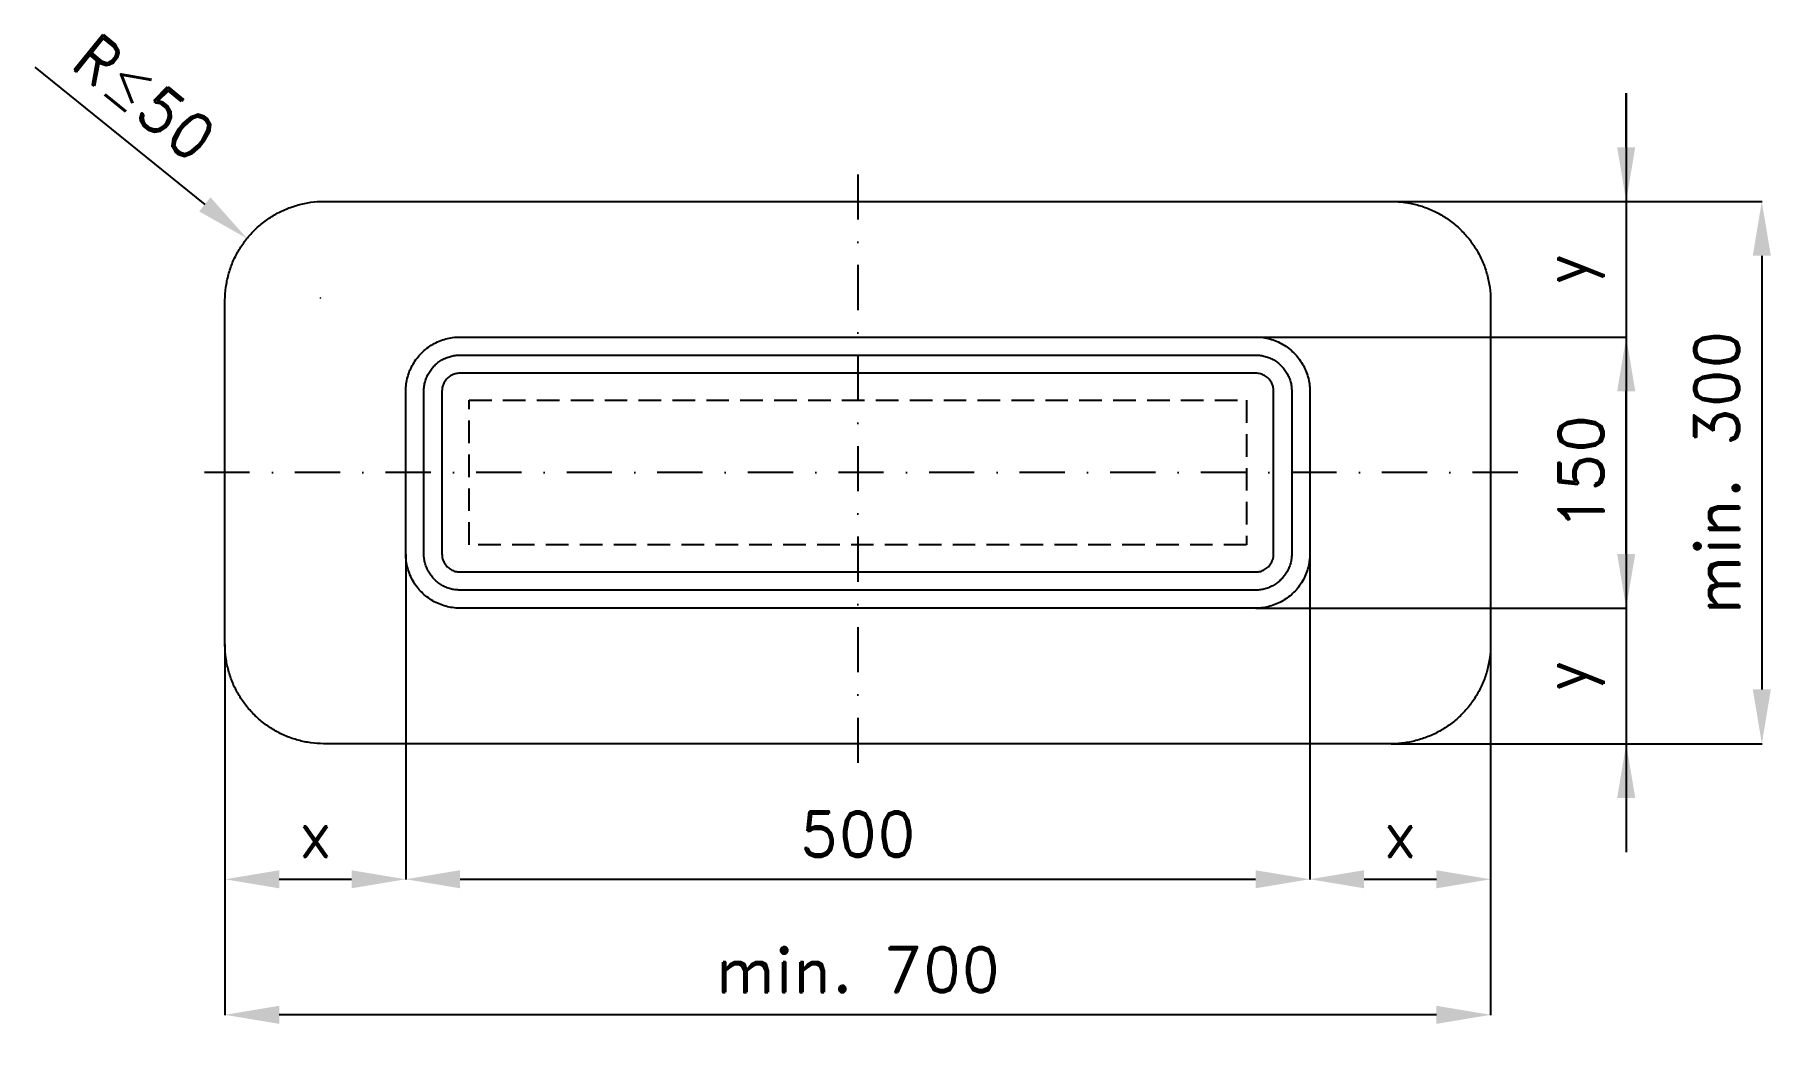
# Model space of a CAD drawing. Header units: millimetres. Extents: x -105 to 862, y -162 to 392.
import ezdxf

# ---------------------------------------------------------------- set-up
doc = ezdxf.new("R2010")
doc.units = ezdxf.units.MM
doc.header["$LTSCALE"] = 5
doc.linetypes.add('ČERCHOVANÁX2', pattern=[2, 1, -0.5, 0, -0.5])
doc.linetypes.add('ČÁRKOVANÁX2', pattern=[1.5, 1, -0.5])
doc.layers.add('Kóty', color=2, linetype='Continuous')
doc.layers.add('Značka', color=7, linetype='Continuous')
doc.styles.get("Standard").update_dxf_attribs({"font": 'romand.shx', "height": 25})
doc.dimstyles.get("Standard").update_dxf_attribs({"dimtxt": 25, "dimasz": 30, "dimexe": 0.18, "dimexo": 0.0625, "dimgap": 12.5, "dimtad": 1, "dimdec": 0, "dimzin": 0, "dimdsep": 46, "dimtxsty": 'Standard', "dimcen": 0.09, "dimadec": 0, "dimazin": 0, "dimtfac": 1, "dimtdec": 0, "dimtofl": 0, "dimtmove": 0, "dimatfit": 3, "dimfxl": 1, "dimtolj": 1, "dimtzin": 0, "dimarcsym": 0})

# ---------------------------------------------------------------- blocks, each defined once
blk = doc.blocks.new('*D0')
at = {"layer": 'Defpoints', "color": 0, "transparency": 16777216}
for p in [(100, 105), (0, 55), (100, -75)]:
    blk.add_point(p, dxfattribs=at)
at = {"layer": 'Kóty', "color": 0, "lineweight": -2, "transparency": 16777216}
for p, q in [((100, 104.94), (100, -75.18)), ((0, 54.94), (0, -75.18)), ((30, -75), (70, -75))]:
    blk.add_line(p, q, dxfattribs=at)
at = {"layer": 'Kóty', "color": 0, "transparency": 16777216}
for points in [[(30, -70), (30, -80), (0, -75)], [(70, -70), (70, -80), (100, -75)]]:
    blk.add_solid(points, dxfattribs=at)
at = {"layer": 'Kóty', "color": 0, "transparency": 16777216, "insert": (50, -50), "char_height": 25, "attachment_point": 5}
blk.add_mtext('\\A1;x', dxfattribs=at)
blk = doc.blocks.new('*D1')
at = {"layer": 'Defpoints', "color": 0, "transparency": 16777216}
for p in [(100, 105), (600, 105), (600, -75)]:
    blk.add_point(p, dxfattribs=at)
at = {"layer": 'Kóty', "color": 0, "lineweight": -2, "transparency": 16777216}
for p, q in [((100, 104.94), (100, -75.18)), ((600, 104.94), (600, -75.18)), ((130, -75), (570, -75))]:
    blk.add_line(p, q, dxfattribs=at)
at = {"layer": 'Kóty', "color": 0, "transparency": 16777216}
for points in [[(130, -70), (130, -80), (100, -75)], [(570, -70), (570, -80), (600, -75)]]:
    blk.add_solid(points, dxfattribs=at)
at = {"layer": 'Kóty', "color": 0, "transparency": 16777216, "insert": (350, -50), "char_height": 25, "attachment_point": 5}
blk.add_mtext('\\A1;500', dxfattribs=at)
blk = doc.blocks.new('*D2')
at = {"layer": 'Defpoints', "color": 0, "transparency": 16777216}
for p in [(600, 105), (700, 55), (700, -75)]:
    blk.add_point(p, dxfattribs=at)
at = {"layer": 'Kóty', "color": 0, "lineweight": -2, "transparency": 16777216}
for p, q in [((600, 104.94), (600, -75.18)), ((700, 54.94), (700, -75.18)), ((630, -75), (670, -75))]:
    blk.add_line(p, q, dxfattribs=at)
at = {"layer": 'Kóty', "color": 0, "transparency": 16777216}
for points in [[(630, -70), (630, -80), (600, -75)], [(670, -70), (670, -80), (700, -75)]]:
    blk.add_solid(points, dxfattribs=at)
at = {"layer": 'Kóty', "color": 0, "transparency": 16777216, "insert": (650, -50), "char_height": 25, "attachment_point": 5}
blk.add_mtext('\\A1;x', dxfattribs=at)
blk = doc.blocks.new('*D3')
at = {"layer": 'Defpoints', "color": 0, "transparency": 16777216}
for p in [(0, 55), (700, 55), (0, -150)]:
    blk.add_point(p, dxfattribs=at)
at = {"layer": 'Kóty', "color": 0, "lineweight": -2, "transparency": 16777216}
for p, q in [((0, 54.94), (0, -150.18)), ((700, 54.94), (700, -150.18)), ((670, -150), (30, -150))]:
    blk.add_line(p, q, dxfattribs=at)
at = {"layer": 'Kóty', "color": 0, "transparency": 16777216}
for points in [[(30, -145), (30, -155), (0, -150)], [(670, -145), (670, -155), (700, -150)]]:
    blk.add_solid(points, dxfattribs=at)
at = {"layer": 'Kóty', "color": 0, "transparency": 16777216, "insert": (350, -125), "char_height": 25, "attachment_point": 5}
blk.add_mtext('\\A1;min. 700', dxfattribs=at)
blk = doc.blocks.new('*D4')
at = {"layer": 'Defpoints', "color": 0, "transparency": 16777216}
for p in [(570, 225), (775, 225), (570, 75)]:
    blk.add_point(p, dxfattribs=at)
at = {"layer": 'Kóty', "color": 0, "lineweight": -2, "transparency": 16777216}
for p, q in [((570.06, 225), (775.18, 225)), ((775, 105), (775, 195)), ((570.06, 75), (775.18, 75))]:
    blk.add_line(p, q, dxfattribs=at)
at = {"layer": 'Kóty', "color": 0, "transparency": 16777216}
for points in [[(770, 195), (780, 195), (775, 225)], [(770, 105), (780, 105), (775, 75)]]:
    blk.add_solid(points, dxfattribs=at)
at = {"layer": 'Kóty', "color": 0, "transparency": 16777216, "insert": (750, 150), "char_height": 25, "attachment_point": 5, "rotation": 90}
blk.add_mtext('\\A1;150', dxfattribs=at)
blk = doc.blocks.new('*D5')
at = {"layer": 'Defpoints', "color": 0, "transparency": 16777216}
for p in [(645, 300), (775, 300), (570, 225)]:
    blk.add_point(p, dxfattribs=at)
at = {"layer": 'Kóty', "color": 0, "lineweight": -2, "transparency": 16777216}
for p, q in [((775, 330), (775, 360)), ((645.06, 300), (775.18, 300)), ((570.06, 225), (775.18, 225)), ((775, 195), (775, 165))]:
    blk.add_line(p, q, dxfattribs=at)
at = {"layer": 'Kóty', "color": 0, "transparency": 16777216}
for points in [[(770, 330), (780, 330), (775, 300)], [(770, 195), (780, 195), (775, 225)]]:
    blk.add_solid(points, dxfattribs=at)
at = {"layer": 'Kóty', "color": 0, "transparency": 16777216, "insert": (745.83, 262.5), "char_height": 25, "attachment_point": 5, "rotation": 90}
blk.add_mtext('\\A1;y', dxfattribs=at)
blk = doc.blocks.new('*D6')
at = {"layer": 'Defpoints', "color": 0, "transparency": 16777216}
for p in [(645, 300), (645, 0), (850, 0)]:
    blk.add_point(p, dxfattribs=at)
at = {"layer": 'Kóty', "color": 0, "lineweight": -2, "transparency": 16777216}
for p, q in [((645.06, 300), (850.18, 300)), ((850, 270), (850, 30)), ((645.06, 0), (850.18, 0))]:
    blk.add_line(p, q, dxfattribs=at)
at = {"layer": 'Kóty', "color": 0, "transparency": 16777216}
for points in [[(845, 270), (855, 270), (850, 300)], [(845, 30), (855, 30), (850, 0)]]:
    blk.add_solid(points, dxfattribs=at)
at = {"layer": 'Kóty', "color": 0, "transparency": 16777216, "insert": (825, 150), "char_height": 25, "attachment_point": 5, "rotation": 90}
blk.add_mtext('\\A1;min. 300', dxfattribs=at)

msp = doc.modelspace()

# ---------------------------------------------------------------- linework, layer by layer
at = {"layer": 'Kóty'}
for p, q in [((-105.1, 374.27), (-11.16, 298.39)), ((775, 360), (775, -60)), ((52.77, 246.68), (52.95, 246.68)), ((52.86, 246.59), (52.86, 246.77)), ((775, 105), (775, 135)), ((570.06, 75), (775.18, 75)), ((645.06, 0), (775.18, 0))]:
    msp.add_line(p, q, dxfattribs=at)
for points in [[(-8.02, 302.28), (-14.31, 294.5), (12.17, 279.54)], [(770, 105), (780, 105), (775, 75)], [(770, -30), (780, -30), (775, 0)]]:
    msp.add_solid(points, dxfattribs=at)
at = {"layer": 'Značka', "color": 6, "linetype": 'ČERCHOVANÁX2', "lineweight": 25, "ltscale": 5}
for p, q in [((350, 315), (350, -15)), ((715, 150), (-15, 150))]:
    msp.add_line(p, q, dxfattribs=at)
at = {"layer": 'Značka', "color": 5}
for points in [[(55, 0), (54.78, 0), (54.57, 0, -0.03218), (47.47, 0.5, -0.035443), (40.49, 1.95, -0.036267), (33.74, 4.23, -0.03442), (27.38, 7.44, -0.033722), (21.45, 11.39, -0.034085), (16.11, 16.11, -0.034209), (11.39, 21.45, -0.034229), (7.44, 27.38, -0.034044), (4.25, 33.74, -0.033412), (1.95, 40.49, -0.034127), (0.48, 47.47, -0.036745), (0, 54.57), (0, 54.78), (0, 55), (0, 245), (0, 245.22), (0, 245.43, -0.03218), (0.5, 252.53, -0.035443), (1.95, 259.51, -0.036267), (4.23, 266.26, -0.03442), (7.44, 272.63, -0.033724), (11.39, 278.55, -0.034088), (16.11, 283.89, -0.034206), (21.45, 288.61, -0.034232), (27.38, 292.56, -0.034049), (33.74, 295.75, -0.033416), (40.49, 298.05, -0.034129), (47.47, 299.53, -0.036747), (54.57, 300), (54.78, 300), (55, 300), (645, 300), (645.22, 300), (645.43, 300, -0.032179), (652.53, 299.5, -0.035446), (659.51, 298.05, -0.036264), (666.26, 295.77, -0.034421), (672.63, 292.56, -0.033716), (678.55, 288.61, -0.034086), (683.89, 283.89, -0.034212), (688.61, 278.55, -0.034226), (692.56, 272.63, -0.034042), (695.75, 266.26, -0.033411), (698.05, 259.51, -0.034124), (699.53, 252.53, -0.036743), (700, 245.43), (700, 245.22), (700, 245), (700, 55), (700, 54.78), (700, 54.57, -0.032188), (699.5, 47.47, -0.035446), (698.05, 40.49, -0.036274), (695.77, 33.74, -0.034416), (692.56, 27.38, -0.033728), (688.61, 21.45, -0.034092), (683.89, 16.11, -0.034208), (678.55, 11.39, -0.03423), (672.63, 7.44, -0.034041), (666.26, 4.25, -0.033411), (659.51, 1.95, -0.034128), (652.53, 0.48, -0.036745), (645.43, 0), (645.22, 0), (645, 0), (55, 0)], [(130, 75), (129.88, 75), (129.76, 75, -0.032177), (125.89, 75.27, -0.035442), (122.08, 76.06, -0.036268), (118.4, 77.31, -0.034419), (114.93, 79.06, -0.033722), (111.7, 81.21, -0.034086), (108.79, 83.79, -0.034209), (106.21, 86.7, -0.034227), (104.06, 89.93, -0.034042), (102.32, 93.4, -0.033411), (101.06, 97.08, -0.034127), (100.26, 100.89, -0.036745), (100, 104.76), (100, 104.88), (100, 105), (100, 195), (100, 195.12), (100, 195.24, -0.032177), (100.27, 199.11, -0.035442), (101.06, 202.92, -0.036267), (102.31, 206.6, -0.034418), (104.06, 210.07, -0.033723), (106.22, 213.3, -0.034086), (108.79, 216.21, -0.034206), (111.7, 218.79, -0.034229), (114.93, 220.94, -0.034048), (118.41, 222.68, -0.033412), (122.08, 223.94, -0.034129), (125.89, 224.74, -0.036749), (129.76, 225), (129.88, 225), (130, 225), (570, 225), (570.12, 225), (570.24, 225, -0.03218), (574.11, 224.73, -0.035444), (577.92, 223.94, -0.036268), (581.6, 222.69, -0.03441), (585.07, 220.94, -0.03371), (588.3, 218.79, -0.034082), (591.21, 216.21, -0.034212), (593.79, 213.3, -0.034232), (595.94, 210.07, -0.034029), (597.68, 206.6, -0.033416), (598.94, 202.92, -0.034113), (599.74, 199.11, -0.036749), (600, 195.24), (600, 195.12), (600, 195), (600, 105), (600, 104.88), (600, 104.76, -0.032179), (599.73, 100.89, -0.035457), (598.94, 97.08, -0.036267), (597.69, 93.4, -0.034424), (595.94, 89.93, -0.033732), (593.79, 86.7, -0.034078), (591.21, 83.79, -0.034204), (588.3, 81.21, -0.034213), (585.07, 79.06, -0.034036), (581.6, 77.32, -0.03341), (577.92, 76.06, -0.034124), (574.11, 75.26, -0.036744), (570.24, 75), (570.12, 75), (570, 75), (130, 75)], [(130, 85), (129.92, 85), (129.84, 85, -0.032179), (127.26, 85.18, -0.035441), (124.72, 85.71, -0.036269), (122.27, 86.54, -0.034419), (119.96, 87.71, -0.033724), (117.8, 89.14, -0.034086), (115.86, 90.86, -0.034208), (114.14, 92.8, -0.034231), (112.71, 94.95, -0.034043), (111.55, 97.27, -0.033417), (110.71, 99.72, -0.034129), (110.17, 102.26, -0.036747), (110, 104.84), (110, 104.92), (110, 105), (110, 195), (110, 195.08), (110, 195.16, -0.032179), (110.18, 197.74, -0.035441), (110.71, 200.28, -0.03627), (111.54, 202.73, -0.034425), (112.71, 205.05, -0.033724), (114.14, 207.2, -0.034084), (115.86, 209.14, -0.03421), (117.8, 210.86, -0.034229), (119.96, 212.29, -0.034041), (122.27, 213.45, -0.03341), (124.72, 214.29, -0.034123), (127.26, 214.83, -0.036741), (129.84, 215), (129.92, 215), (130, 215), (570, 215), (570.08, 215), (570.16, 215, -0.032171), (572.74, 214.82, -0.035443), (575.28, 214.29, -0.036265), (577.73, 213.46, -0.03442), (580.05, 212.29, -0.033731), (582.2, 210.86, -0.034074), (584.14, 209.14, -0.034206), (585.86, 207.2, -0.034226), (587.29, 205.05, -0.03405), (588.45, 202.73, -0.033416), (589.29, 200.28, -0.034152), (589.83, 197.74, -0.036741), (590, 195.16), (590, 195.08), (590, 195), (590, 105), (590, 104.92), (590, 104.84, -0.032179), (589.82, 102.26, -0.035442), (589.29, 99.72, -0.036259), (588.46, 97.27, -0.034422), (587.29, 94.95, -0.033732), (585.86, 92.8, -0.034079), (584.14, 90.86, -0.034184), (582.2, 89.14, -0.034233), (580.05, 87.71, -0.034053), (577.73, 86.55, -0.033425), (575.28, 85.71, -0.034128), (572.74, 85.17, -0.036749), (570.16, 85), (570.08, 85), (570, 85), (130, 85)], [(130, 95), (570, 95), (570.04, 95), (570.08, 95, 0.032177), (571.37, 95.09, 0.035447), (572.64, 95.35, 0.03628), (573.87, 95.77, 0.03442), (575.02, 96.35, 0.033745), (576.1, 97.07, 0.034106), (577.07, 97.93, 0.034187), (577.93, 98.9, 0.034206), (578.65, 99.98, 0.034029), (579.23, 101.14), (579.65, 102.36), (579.91, 103.63), (580, 104.92), (580, 104.96), (580, 105), (580, 195), (580, 195.04), (580, 195.08, 0.032179), (579.91, 196.37, 0.035489), (579.65, 197.64, 0.036281), (579.23, 198.87, 0.03442), (578.65, 200.02, 0.033728), (577.93, 201.1, 0.034073), (577.07, 202.07, 0.034239), (576.1, 202.93, 0.034199), (575.02, 203.65, 0.034034), (573.87, 204.23, 0.033414), (572.64, 204.65, 0.034124), (571.37, 204.91, 0.03674), (570.08, 205), (570.04, 205), (570, 205), (130, 205), (129.96, 205), (129.92, 205, 0.032179), (128.63, 204.91, 0.035443), (127.36, 204.65, 0.036259), (126.13, 204.23, 0.034409), (124.98, 203.65, 0.033719), (123.9, 202.93, 0.034077), (122.93, 202.07, 0.03421), (122.07, 201.1, 0.034231), (121.35, 200.02, 0.034044), (120.77, 198.87, 0.033412), (120.35, 197.64, 0.034122), (120.09, 196.37, 0.036741), (120, 195.08), (120, 195.04), (120, 195), (120, 105), (120, 104.96), (120, 104.92, 0.032173), (120.09, 103.63, 0.035441), (120.35, 102.36, 0.036265), (120.77, 101.13, 0.034422), (121.35, 99.98, 0.033722), (122.07, 98.9, 0.034086), (122.93, 97.93, 0.034214), (123.9, 97.07, 0.034231), (124.98, 96.35, 0.034044), (126.14, 95.77, 0.033412), (127.36, 95.35, 0.034122), (128.63, 95.09, 0.036741), (129.92, 95), (129.96, 95), (130, 95)]]:
    msp.add_lwpolyline(points, format="xyb", dxfattribs=at)
at = {"layer": 'Značka', "color": 7, "linetype": 'ČÁRKOVANÁX2', "ltscale": 2.5}
msp.add_lwpolyline([(135, 110), (135, 190), (565, 190), (565, 110), (135, 110)], dxfattribs=at)

# ---------------------------------------------------------------- texts
at = {"layer": 'Kóty', "char_height": 25, "attachment_point": 5}
for s, insert, rotation in [('\\A1;R{\\A0;≤}50', (-44.46, 357.48), 321.0699), ('\\A1;y', (745.83, 37.5), 90)]:
    msp.add_mtext(s, dxfattribs=dict(at, insert=insert, rotation=rotation))

# ---------------------------------------------------------------- dimensions: what is measured, and where the dimension line sits
at = {"layer": 'Kóty'}
for base, p1, p2, text, picture, middle in [((775, 300), (570, 225), (645, 300), 'y', '*D5', (745.83, 262.5)), ((850, 0), (645, 300), (645, 0), 'min. 300', '*D6', (825, 150))]:
    dim = msp.add_linear_dim(base=base, p1=p1, p2=p2, angle=90, text=text, dimstyle='Standard', dxfattribs=at)
    dim.commit()
    dim.dimension.update_dxf_attribs({"geometry": picture, "text_midpoint": middle})
dim = msp.add_linear_dim(base=(775, 225), p1=(570, 75), p2=(570, 225), angle=90, dimstyle='Standard', dxfattribs=at)
dim.commit()
dim.dimension.update_dxf_attribs({"geometry": '*D4', "text_midpoint": (750, 150)})
for base, p1, p2, text, picture, middle in [((100, -75), (0, 55), (100, 105), 'x', '*D0', (50, -50)), ((700, -75), (600, 105), (700, 55), 'x', '*D2', (650, -50)), ((0, -150), (700, 55), (0, 55), 'min. 700', '*D3', (350, -125))]:
    dim = msp.add_linear_dim(base=base, p1=p1, p2=p2, text=text, dimstyle='Standard', dxfattribs=at)
    dim.commit()
    dim.dimension.update_dxf_attribs({"geometry": picture, "text_midpoint": middle})
dim = msp.add_linear_dim(base=(600, -75), p1=(100, 105), p2=(600, 105), dimstyle='Standard', dxfattribs=at)
dim.commit()
dim.dimension.update_dxf_attribs({"geometry": '*D1', "text_midpoint": (350, -50)})

doc.saveas('drawing.dxf')
